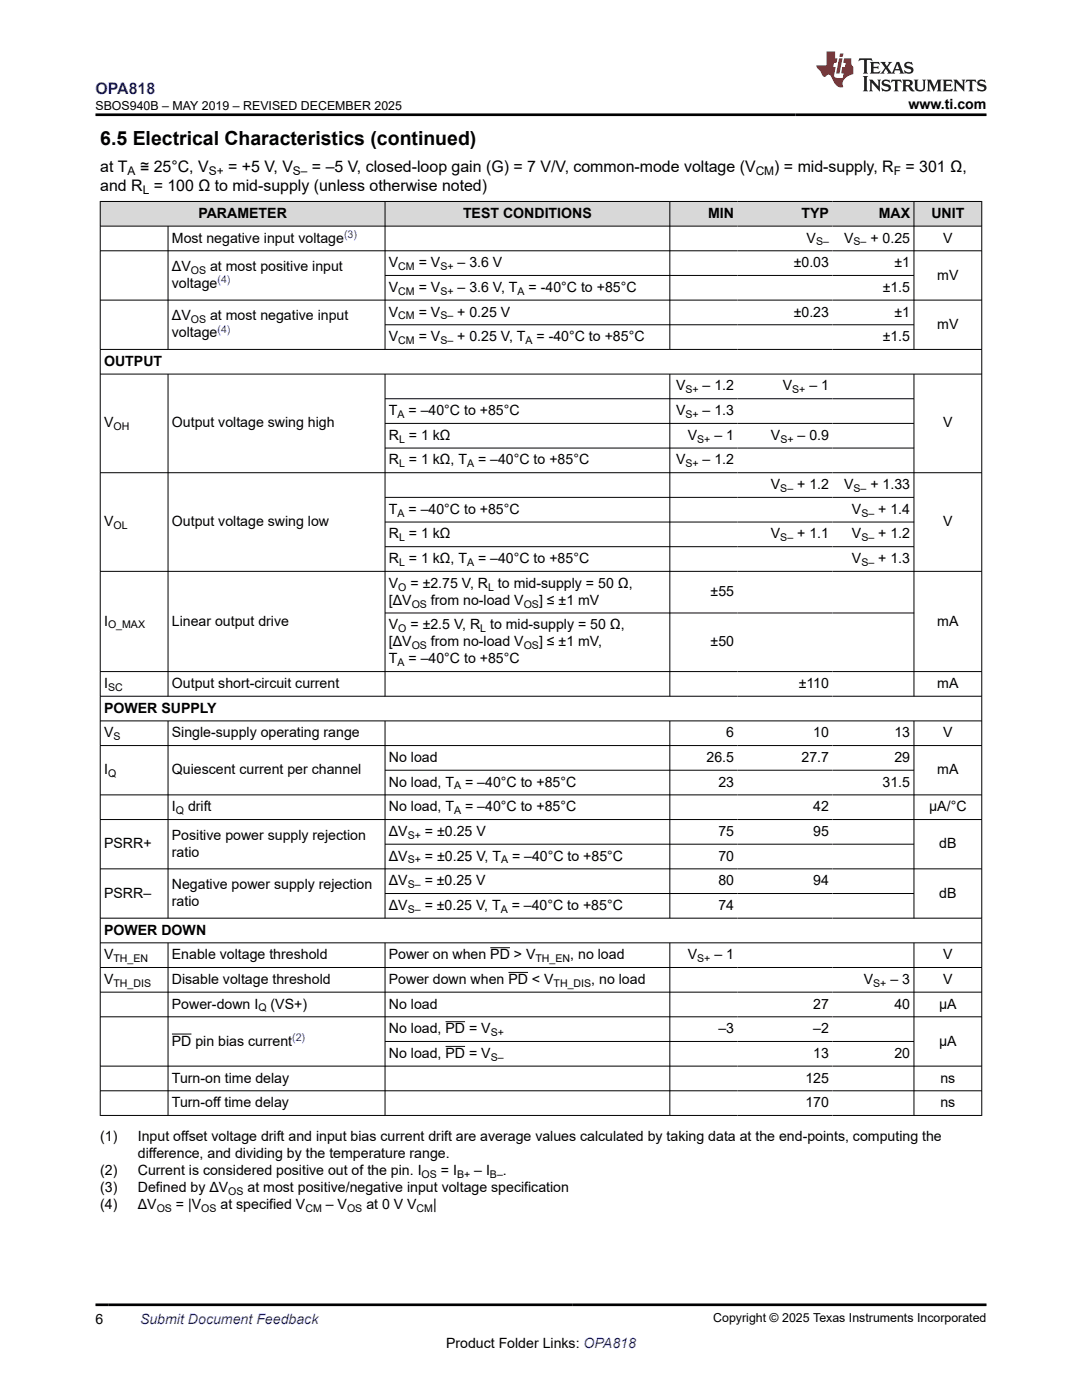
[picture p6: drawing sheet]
<svg xmlns="http://www.w3.org/2000/svg" width="216mm" height="279mm" viewBox="0 0 216 279" stroke-linecap="round" stroke-linejoin="round" font-family="sans-serif">
<defs><g id="words">
<text font-size="3.9" x="20" y="28.8">6.5 Electrical Characteristics (continued)</text>
<text font-size="3.2" fill="#00f" x="19.1" y="18.7">OPA818</text>
<g font-size="3.2">
<text x="20" y="34.3">at T</text>
<text x="27.9" y="34.3">≅ 25°C, V</text>
<text x="45.5" y="34.3">= +5 V, V</text>
<text x="62.3" y="34.3">= –5 V, closed-loop gain (G) = 7 V/V, common-mode voltage (V</text>
<text x="154.5" y="34.3">) = mid-supply, R</text>
<text x="180.7" y="34.3">= 301 Ω,</text>
<text x="20" y="38.1">and R = 100 Ω to mid-supply (unless otherwise noted)</text>
</g>
<g font-size="2.8">
<text x="181.3" y="21.8">www.ti.com</text>
<text x="39.6" y="43.5">PARAMETER</text>
<text x="92.4" y="43.5">TEST CONDITIONS</text>
<text x="141.3" y="43.5">MIN</text>
<text x="159.9" y="43.5">TYP</text>
<text x="175.3" y="43.5">MAX</text>
<text x="185.8" y="43.5">UNIT</text>
<text x="34.3" y="48.4">Most negative input voltage</text>
<text x="77.6" y="53.3">V</text>
<text x="83.6" y="53.3">= V</text>
<text x="91.3" y="53.3">– 3.6 V</text>
<text x="158.4" y="53.3">±0.03</text>
<text x="161" y="48.4">V</text>
<text x="168.4" y="48.4">V</text>
<text x="173.7" y="48.4">+ 0.25</text>
<text x="178.5" y="53.3">±1</text>
<text x="188.2" y="48.4">V</text>
<text x="34.3" y="57.5">voltage</text>
<text x="34.3" y="54.1">ΔV</text>
<text x="41.9" y="54.1">at most positive input</text>
<text x="77.6" y="58.2">V</text>
<text x="83.6" y="58.2">= V</text>
<text x="91.3" y="58.2">– 3.6 V, T</text>
<text x="105.5" y="58.2">= -40°C to +85°C</text>
<text x="176.1" y="58.2">±1.5</text>
<text x="187" y="55.8">mV</text>
<text x="34.3" y="63.9">ΔV</text>
<text x="41.9" y="63.9">at most negative input</text>
<text x="77.6" y="63.2">V</text>
<text x="83.6" y="63.2">= V</text>
<text x="91.2" y="63.2">+ 0.25 V</text>
<text x="158.4" y="63.2">±0.23</text>
<text x="178.5" y="63.2">±1</text>
<text x="187" y="65.6">mV</text>
<text x="34.3" y="67.3">voltage</text>
<text x="77.6" y="68.1">V</text>
<text x="83.6" y="68.1">= V</text>
<text x="91.2" y="68.1">+ 0.25 V, T</text>
<text x="107.1" y="68.1">= -40°C to +85°C</text>
<text x="176.1" y="68.1">±1.5</text>
<text x="20.8" y="73">OUTPUT</text>
<text x="134.9" y="77.9">V</text>
<text x="140.2" y="77.9">– 1.2</text>
<text x="156.2" y="77.9">V</text>
<text x="161.5" y="77.9">– 1</text>
<text x="77.6" y="82.9">T</text>
<text x="81.5" y="82.9">= –40°C to +85°C</text>
<text x="134.9" y="82.9">V</text>
<text x="140.2" y="82.9">– 1.3</text>
<text x="20.8" y="85.3">V</text>
<text x="34.3" y="85.3">Output voltage swing high</text>
<text x="77.6" y="87.8">R = 1 kΩ</text>
<text x="137.2" y="87.8">V</text>
<text x="142.6" y="87.8">– 1</text>
<text x="153.8" y="87.8">V</text>
<text x="159.2" y="87.8">– 0.9</text>
<text x="188.2" y="85.3">V</text>
<text x="77.6" y="92.7">R = 1 kΩ, T</text>
<text x="95.4" y="92.7">= –40°C to +85°C</text>
<text x="134.9" y="92.7">V</text>
<text x="140.2" y="92.7">– 1.2</text>
<text x="153.8" y="97.6">V</text>
<text x="159.1" y="97.6">+ 1.2</text>
<text x="168.4" y="97.6">V</text>
<text x="173.7" y="97.6">+ 1.33</text>
<text x="20.8" y="105">V</text>
<text x="34.3" y="105">Output voltage swing low</text>
<text x="77.6" y="102.5">T</text>
<text x="77.6" y="107.5">R = 1 kΩ</text>
<text x="81.5" y="102.5">= –40°C to +85°C</text>
<text x="153.8" y="107.5">V</text>
<text x="159.1" y="107.5">+ 1.1</text>
<text x="170" y="102.5">V</text>
<text x="170" y="107.5">V</text>
<text x="175.2" y="102.5">+ 1.4</text>
<text x="175.2" y="107.5">+ 1.2</text>
<text x="188.2" y="105">V</text>
<text x="77.6" y="112.4">R = 1 kΩ, T</text>
<text x="95.4" y="112.4">= –40°C to +85°C</text>
<text x="170" y="112.4">V</text>
<text x="175.2" y="112.4">+ 1.3</text>
<text x="77.6" y="117.3">V</text>
<text x="81.9" y="117.3">= ±2.75 V, R to mid-supply = 50 Ω,</text>
<text x="141.8" y="119">±55</text>
<text x="20.8" y="124.8">I</text>
<text x="34.3" y="124.8">Linear output drive</text>
<text x="77.6" y="120.7">[ΔV</text>
<text x="77.6" y="125.6">V</text>
<text x="81.9" y="125.6">= ±2.5 V, R to mid-supply = 50 Ω,</text>
<text x="86" y="120.7">from no-load V</text>
<text x="107.6" y="120.7">] ≤ ±1 mV</text>
<text x="187" y="124.8">mA</text>
<text x="77.6" y="129">[ΔV</text>
<text x="86" y="129">from no-load V</text>
<text x="107.6" y="129">] ≤ ±1 mV,</text>
<text x="141.8" y="129">±50</text>
<text x="20.8" y="137.3">I</text>
<text x="34.3" y="137.3">Output short-circuit current</text>
<text x="77.6" y="132.4">T</text>
<text x="81.5" y="132.4">= –40°C to +85°C</text>
<text x="159.4" y="137.3">±110</text>
<text x="187" y="137.3">mA</text>
<text x="20.8" y="142.2">POWER SUPPLY</text>
<text x="20.8" y="147.1">V</text>
<text x="34.3" y="147.1">Single-supply operating range</text>
<text x="144.9" y="147.1">6</text>
<text x="162.3" y="147.1">10</text>
<text x="178.5" y="147.1">13</text>
<text x="188.2" y="147.1">V</text>
<text x="20.8" y="154.5">I</text>
<text x="34.3" y="154.5">Quiescent current per channel</text>
<text x="77.6" y="152.1">No load</text>
<text x="141" y="152.1">26.5</text>
<text x="159.9" y="152.1">27.7</text>
<text x="178.5" y="152.1">29</text>
<text x="187" y="154.5">mA</text>
<text x="34.3" y="161.9">I</text>
<text x="37.5" y="161.9">drift</text>
<text x="77.6" y="157">No load, T</text>
<text x="77.6" y="161.9">No load, T</text>
<text x="92.8" y="157">= –40°C to +85°C</text>
<text x="92.8" y="161.9">= –40°C to +85°C</text>
<text x="143.3" y="157">23</text>
<text x="162.3" y="161.9">42</text>
<text x="176.1" y="157">31.5</text>
<text x="185.4" y="161.9">µA/°C</text>
<text x="34.3" y="167.6">Positive power supply rejection</text>
<text x="77.6" y="166.8">ΔV</text>
<text x="84.8" y="166.8">= ±0.25 V</text>
<text x="143.3" y="166.8">75</text>
<text x="162.3" y="166.8">95</text>
<text x="20.8" y="169.3">PSRR+</text>
<text x="34.3" y="171">ratio</text>
<text x="77.6" y="171.8">ΔV</text>
<text x="84.8" y="171.8">= ±0.25 V, T</text>
<text x="102.2" y="171.8">= –40°C to +85°C</text>
<text x="143.3" y="171.8">70</text>
<text x="187.4" y="169.3">dB</text>
<text x="20.8" y="179.1">PSRR–</text>
<text x="34.3" y="177.4">Negative power supply rejection</text>
<text x="77.6" y="176.7">ΔV</text>
<text x="84.7" y="176.7">= ±0.25 V</text>
<text x="143.3" y="176.7">80</text>
<text x="162.3" y="176.7">94</text>
<text x="187.4" y="179.1">dB</text>
<text x="34.3" y="180.8">ratio</text>
<text x="77.6" y="181.6">ΔV</text>
<text x="84.7" y="181.6">= ±0.25 V, T</text>
<text x="102.1" y="181.6">= –40°C to +85°C</text>
<text x="143.3" y="181.6">74</text>
<text x="20.8" y="186.5">POWER DOWN</text>
<text x="20.8" y="191.4">V</text>
<text x="34.3" y="191.4">Enable voltage threshold</text>
<text x="77.6" y="191.4">Power on when PD &gt; V</text>
<text x="113.8" y="191.4">, no load</text>
<text x="137.2" y="191.4">V</text>
<text x="142.6" y="191.4">– 1</text>
<text x="188.2" y="191.4">V</text>
<text x="20.8" y="196.4">V</text>
<text x="34.3" y="196.4">Disable voltage threshold</text>
<text x="77.6" y="196.4">Power down when PD &lt; V</text>
<text x="118" y="196.4">, no load</text>
<text x="172.4" y="196.4">V</text>
<text x="177.7" y="196.4">– 3</text>
<text x="188.2" y="196.4">V</text>
<text x="34.3" y="201.3">Power-down I</text>
<text x="54" y="201.3">(VS+)</text>
<text x="77.6" y="201.3">No load</text>
<text x="162.3" y="201.3">27</text>
<text x="178.5" y="201.3">40</text>
<text x="187.4" y="201.3">µA</text>
<text x="34.3" y="208.7">PD pin bias current</text>
<text x="77.6" y="206.2">No load, PD = V</text>
<text x="143.3" y="206.2">–3</text>
<text x="162.3" y="206.2">–2</text>
<text x="187.4" y="208.7">µA</text>
<text x="77.6" y="211.1">No load, PD = V</text>
<text x="162.3" y="211.1">13</text>
<text x="178.5" y="211.1">20</text>
<text x="34.3" y="216">Turn-on time delay</text>
<text x="34.3" y="221">Turn-off time delay</text>
<text x="160.7" y="216">125</text>
<text x="160.7" y="221">170</text>
<text x="187.6" y="216">ns</text>
<text x="187.6" y="221">ns</text>
<text x="20" y="227.8">(1)</text>
<text x="27.5" y="227.8">Input offset voltage drift and input bias current drift are average values calculated by taking data at the end-points, computing the</text>
<text x="27.5" y="231.2">difference, and dividing by the temperature range.</text>
<text x="20" y="237.9">(3)</text>
<text x="20" y="234.5">(2)</text>
<text x="27.5" y="234.5">Current is considered positive out of the pin. I</text>
<text x="27.5" y="237.9">Defined by ΔV</text>
<text x="49.4" y="237.9">at most positive/negative input voltage specification</text>
<text x="88" y="234.5">= I</text>
<text x="94.6" y="234.5">– I</text>
<text x="100.3" y="234.5">.</text>
<text x="20" y="241.3">(4)</text>
<text x="27.5" y="241.3">ΔV</text>
<text x="35.1" y="241.3">= |V</text>
<text x="44" y="241.3">at specified V</text>
<text x="65" y="241.3">– V</text>
<text x="73.1" y="241.3">at 0 V V</text>
<text x="86.4" y="241.3">|</text>
<text x="19.1" y="264.2">6</text>
<text x="89" y="269">Product Folder Links: OPA818</text>
</g>
<text font-size="2.8" fill="#00f" x="27.9" y="264.2">Submit Document Feedback</text>
<g font-size="2.5">
<text x="19" y="21.9">SBOS940B – MAY 2019 – REVISED DECEMBER 2025</text>
<text x="142.3" y="263.9">Copyright © 2025 Texas Instruments Incorporated</text>
</g>
<g font-size="2.4">
<text x="25.5" y="34.9">A</text>
<text x="41.7" y="34.9">S+</text>
<text x="58.5" y="34.9">S–</text>
<text x="150.8" y="34.9">CM</text>
<text x="178.3" y="34.9">F</text>
<text x="28.5" y="38.7">L</text>
</g>
<g font-size="2.1" fill="#00f">
<text x="68.7" y="47.5">(3)</text>
<text x="43.4" y="56.5">(4)</text>
<text x="43.4" y="66.4">(4)</text>
<text x="58.3" y="207.7">(2)</text>
</g>
<g font-size="2.1">
<text x="79.5" y="53.9">CM</text>
<text x="87.9" y="53.9">S+</text>
<text x="162.8" y="49">S–</text>
<text x="170.3" y="49">S–</text>
<text x="38.1" y="54.7">OS</text>
<text x="79.5" y="58.8">CM</text>
<text x="87.9" y="58.8">S+</text>
<text x="103.3" y="58.8">A</text>
<text x="38.1" y="64.5">OS</text>
<text x="79.5" y="63.7">CM</text>
<text x="87.9" y="63.7">S–</text>
<text x="79.5" y="68.7">CM</text>
<text x="87.9" y="68.7">S–</text>
<text x="104.9" y="68.7">A</text>
<text x="79.3" y="83.4">A</text>
<text x="136.8" y="78.5">S+</text>
<text x="136.8" y="83.4">S+</text>
<text x="158.1" y="78.5">S+</text>
<text x="22.6" y="85.9">OH</text>
<text x="79.6" y="88.3">L</text>
<text x="139.1" y="88.3">S+</text>
<text x="155.7" y="88.3">S+</text>
<text x="79.6" y="93.3">L</text>
<text x="93.2" y="93.3">A</text>
<text x="136.8" y="93.3">S+</text>
<text x="155.7" y="98.2">S–</text>
<text x="170.3" y="98.2">S–</text>
<text x="22.6" y="105.6">OL</text>
<text x="79.3" y="103.1">A</text>
<text x="171.9" y="103.1">S–</text>
<text x="79.6" y="108">L</text>
<text x="79.6" y="112.9">L</text>
<text x="93.2" y="112.9">A</text>
<text x="155.7" y="108">S–</text>
<text x="171.9" y="108">S–</text>
<text x="171.9" y="112.9">S–</text>
<text x="79.5" y="117.9">O</text>
<text x="97.4" y="117.9">L</text>
<text x="21.6" y="125.4">O_MAX</text>
<text x="82.1" y="121.3">OS</text>
<text x="104.5" y="121.3">OS</text>
<text x="79.5" y="126.2">O</text>
<text x="82.1" y="129.6">OS</text>
<text x="95.8" y="126.2">L</text>
<text x="104.5" y="129.6">OS</text>
<text x="21.6" y="137.9">SC</text>
<text x="79.3" y="132.9">A</text>
<text x="22.6" y="147.7">S</text>
<text x="21.6" y="155.1">Q</text>
<text x="90.6" y="157.6">A</text>
<text x="35.1" y="162.5">Q</text>
<text x="81.4" y="167.4">S+</text>
<text x="90.6" y="162.5">A</text>
<text x="81.4" y="172.3">S+</text>
<text x="100" y="172.3">A</text>
<text x="81.4" y="177.2">S–</text>
<text x="81.4" y="182.2">S–</text>
<text x="99.9" y="182.2">A</text>
<text x="22.6" y="192">TH_EN</text>
<text x="22.6" y="196.9">TH_DIS</text>
<text x="106.9" y="192">TH_EN</text>
<text x="110.5" y="196.9">TH_DIS</text>
<text x="139.1" y="192">S+</text>
<text x="174.2" y="196.9">S+</text>
<text x="51.6" y="201.8">Q</text>
<text x="97.9" y="206.8">S+</text>
<text x="97.9" y="211.7">S–</text>
<text x="45.5" y="238.5">OS</text>
<text x="84.1" y="235.1">OS</text>
<text x="91.2" y="235.1">B+</text>
<text x="97.8" y="235.1">B–</text>
<text x="31.3" y="241.9">OS</text>
<text x="40.2" y="241.9">OS</text>
<text x="60.9" y="241.9">CM</text>
<text x="69.3" y="241.9">OS</text>
<text x="83.1" y="241.9">CM</text>
</g>
</g></defs>
<g fill="#d8d8d8">
<path d="M20 40.2h175.9v4.9h-175.9z" fill-rule="evenodd"/>
<path d="M20.1 40.3h56.7v4.8h-56.7z" fill-rule="evenodd"/>
<path d="M76.9 40.3h56.7v4.8h-56.7z" fill-rule="evenodd"/>
<path d="M133.7 40.3h13.5v4.8h-13.5z" fill-rule="evenodd"/>
<path d="M147.2 40.3h18.9v4.8h-18.9z" fill-rule="evenodd"/>
<path d="M166.1 40.3h16.2v4.8h-16.2z" fill-rule="evenodd"/>
<path d="M182.4 40.3h13.4v4.8h-13.4z" fill-rule="evenodd"/>
</g>
<g fill="none" stroke="#000" stroke-width=".2">
<path d="M19.9 40.2h176.1M19.9 45.1h176.1M19.9 50.1h176.1M19.9 59.9h176.1M20 40.1v182.6M33.5 45.1v24.7M76.8 40.1v29.7M76.8 55h105.6M133.7 40.1v29.7M182.4 40.1v29.7M195.9 40.1v182.6M19.9 69.7h176.1"/>
<path d="M19.9 74.7h176.1M33.5 74.7v64.3M76.8 74.7v64.3M76.8 64.8h105.6M76.8 79.6h105.6M133.7 74.7v64.3M182.4 74.7v64.3M19.9 94.3h176.1M76.8 84.5h105.6M76.8 89.4h105.6M76.8 99.3h105.6M19.9 114h176.1"/>
<path d="M76.8 104.2h105.6M76.8 109.1h105.6M19.9 134h176.1M19.9 139h176.1M76.8 122.3h105.6M19.9 143.9h176.1M19.9 148.8h176.1M19.9 158.6h176.1M33.5 143.9v39.4M76.8 143.9v39.4M76.8 153.7h105.6M133.7 143.9v39.4"/>
<path d="M182.4 143.9v39.4M19.9 163.6h176.1M19.9 173.4h176.1M76.8 168.5h105.6M76.8 178.3h105.6M19.9 183.2h176.1M19.9 188.2h176.1M19.9 193.1h176.1M19.9 198h176.1M33.5 188.2v34.5M76.8 188.2v34.5M97.8 189.1h4"/>
<path d="M101.4 194.1h4M133.7 188.2v34.5M182.4 188.2v34.5M19.9 202.9h176.1M19.9 212.8h176.1M19.9 217.7h176.1M34.3 206.4h3.9M76.8 207.8h105.6M88.9 203.9h3.9M88.9 208.8h3.9M19.9 222.6h176.1"/>
</g>
<path d="M171.5 11.6l-.2 .6 .5-.2h.6v.1v2.2l-.2 .4h1l-.2-.4v-2.2v-.1h.5l.6 .2-.2-.6zM173.6 12.4l.2 .3v1.6l-.2 .4h1.9l.1-.6a1.08 1.08 0 0 1-1.3 .2v-.7h.6l.4 .2v-.7l-.4 .2h-.6v-.5l.2-.2a1 1 0 0 1 1 .3l-.1-.5zM175.7 12.4l.9 1.1-1 1.2h.9l-.2-.2 .5-.8 .4 .8-.2 .2h1.6l-.2-.2 .2-.5h.9l.1 .5-.1 .2h.9l-.2-.4-.8-1.9h-.5l-.9 2.1-.9-1.1 .9-1h-.8l.2 .2-.4 .6-.4-.6 .2-.2zM179 12.8l.4 1h-.7zM180.7 12.5a.65 .65 0 0 0-.2 .7 .65 .65 0 0 0 .6 .5l.6 .1 .1 .3a.79 .79 0 0 1-.7 .4 .79 .79 0 0 1-.7-.5l.1 .7 .2-.1a.93 .93 0 0 0 1.1 0 .93 .93 0 0 0 .4-.9 1.46 1.46 0 0 0-1.2-.6l-.1-.3a1.09 1.09 0 0 1 1.2 .2l-.2-.6-.1 .1-.5-.2zM172.2 15.2l.2 .4v2.2l-.2 .4h1l-.2-.4v-2.2l.2-.4zM173.4 15.9l.2 .4v1.5l-.2 .4h.8l-.3-.4 .1-1.3 1.6 1.8v-2l.2-.4h-.7l.1 .2 .1 1.1-1.2-1.3zM176.2 16a.65 .65 0 0 0-.2 .8 .65 .65 0 0 0 .6 .4l.6 .2 .1 .2a.79 .79 0 0 1-.7 .4 .79 .79 0 0 1-.7-.5l.1 .7 .2-.1a.93 .93 0 0 0 1.1 .1 .93 .93 0 0 0 .4-1 1.46 1.46 0 0 0-1.2-.5l-.1-.4a1.09 1.09 0 0 1 1.2 .2l-.1-.6-.2 .1-.5-.1zM177.9 15.9l-.1 .6a.63 .63 0 0 1 .8-.3v1.6l-.3 .4h1l-.2-.4v-1.6a.66 .66 0 0 1 .8 .3l-.1-.6zM180 15.9l.2 .4v1.5l-.2 .4h1l-.2-.2-.1-.7h.5l.1 .2a.79 .79 0 0 0 1.2 .6l-1-.9a.61 .61 0 0 0 .6-.6 .61 .61 0 0 0-.5-.7zM180.8 16.2h.1a.47 .47 0 0 1 .5 .1 .47 .47 0 0 1 .1 .5l-.1 .1-.7 .1zM182.3 15.9l.2 .2a2.27 2.27 0 0 0 .4 2 1.04 1.04 0 0 0 1.7-.7v-1.3l.2-.2h-.8l.2 .4v1.1a.6 .6 0 0 1-.6 .6 .6 .6 0 0 1-.6-.6v-1.1l.3-.4zM184.9 15.9l.2 .4v1.5l-.2 .4h.8l-.3-.4v-1.4l.9 1.9 .9-1.9v1.4l-.3 .4h1l-.2-.4v-1.5l.2-.4h-.8l-.7 1.5-.6-1.5zM188.1 15.9l.2 .4v1.5l-.2 .4h1.9l.1-.6a1.09 1.09 0 0 1-1.3 .2v-.7h.6l.4 .2v-.6l-.4 .2h-.6v-.6l.2-.1a1.01 1.01 0 0 1 1 .3l-.1-.6zM190.2 15.9l.3 .4v1.5l-.3 .4h.8l-.2-.4v-1.3l1.6 1.8v-2l.2-.4h-.7l.2 .2v1.1l-1.2-1.3zM192.8 15.9l-.1 .6a.63 .63 0 0 1 .8-.3v1.6l-.3 .4h1l-.2-.4v-1.6a.66 .66 0 0 1 .8 .3l-.1-.6zM195.2 16a.65 .65 0 0 0-.2 .8 .65 .65 0 0 0 .6 .4l.6 .2 .2 .2a.79 .79 0 0 1-.7 .4 .79 .79 0 0 1-.7-.5l.1 .7 .2-.1a.93 .93 0 0 0 1 .1 .93 .93 0 0 0 .5-1 1.46 1.46 0 0 0-1.3-.5v-.4a1.09 1.09 0 0 1 1.2 .2l-.2-.6-.2 .1-.5-.1z" fill="#231f20"/>
<path d="M164.9 10.3v2.7h-2l.1 .4 .8 1a.95 .95 0 0 0 1 .9 .59 .59 0 0 1 .5-.4 .59 .59 0 0 1 .5 .3l.4 .8a1.59 1.59 0 0 0 2.1 1.4 1.61 1.61 0 0 1 1-2.3l1-.3-.1-1.5a1.59 1.59 0 0 1-.3-1.7h-1.5l-.2 .9h.6l-.2 .9h-.5l-.2 .9v.3l.4 .1-.1 .9h-.7a.73 .73 0 0 1-1-.7l.3-1.5h-.5l.1-.9h.5l.2-.9h-.5v-1.3zM167.4 11.6l-.6 3.1h.7l.6-3.1zM167.6 10.7l-.1 .6h.7l.1-.6z" fill="#ed1c24"/>
<path d="M19.1 22.9h177.8M19.1 260.4h177.8" fill="none" stroke="#000" stroke-width=".53"/>
<use href="#words"/>
</svg>
